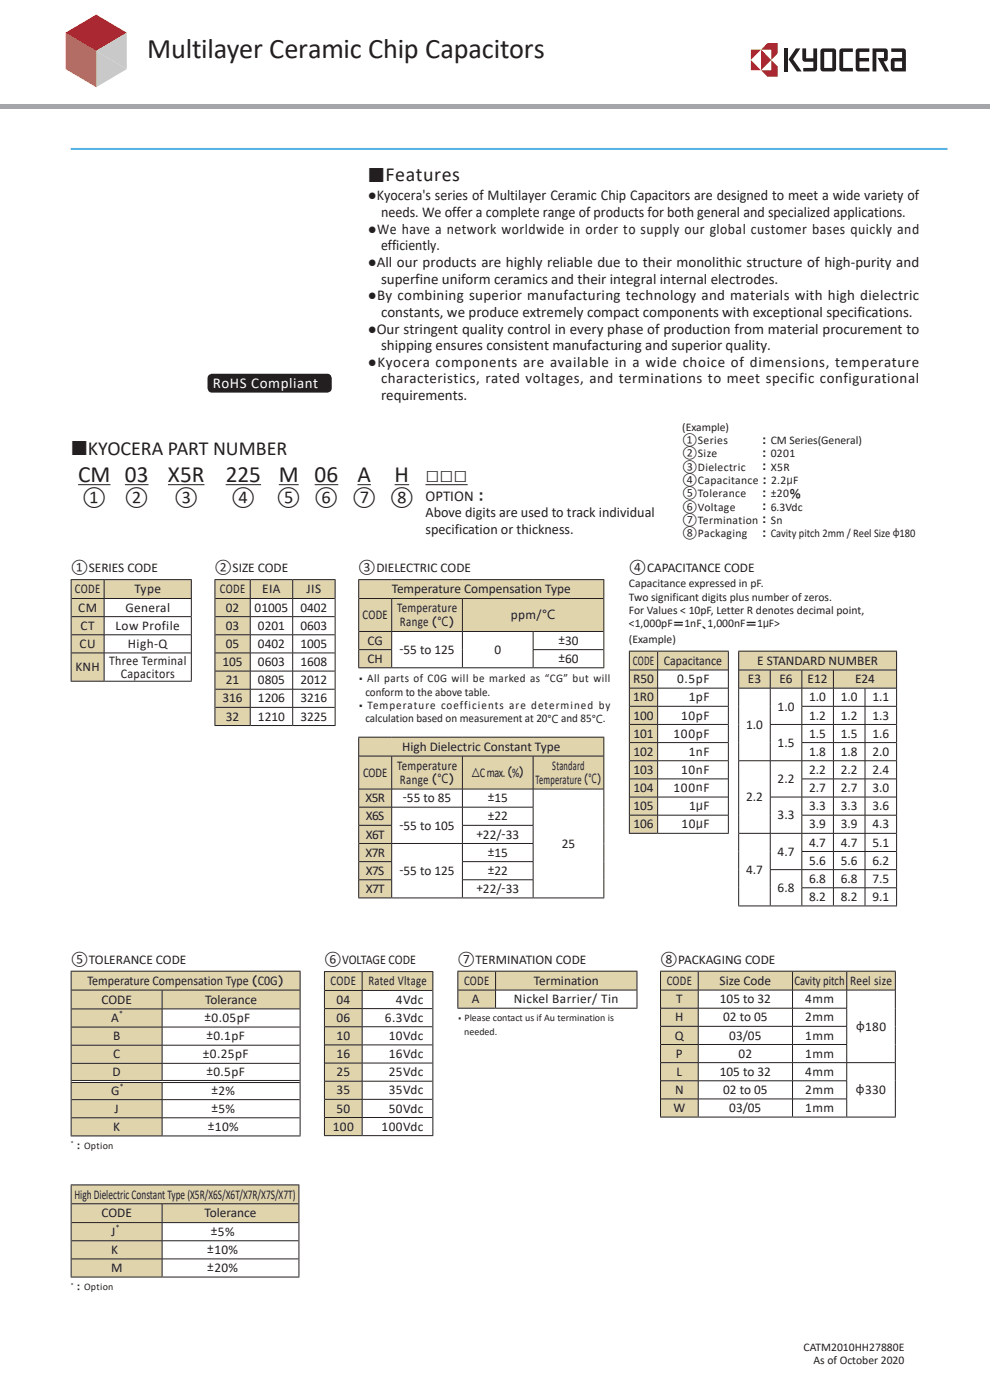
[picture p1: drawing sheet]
<svg xmlns="http://www.w3.org/2000/svg" width="210mm" height="297mm" viewBox="0 0 210 297" stroke-linecap="round" stroke-linejoin="round" font-family="sans-serif">
<defs><g id="words">
<text font-size="6" fill="#231f20" x="31.3" y="12.4">Multilayer Ceramic Chip Capacitors</text>
<g font-size="4.9" fill="#231f20">
<text x="16.6" y="102.3">CM 03</text>
<text x="35.6" y="102.3">X5R</text>
<text x="47.9" y="102.3">225</text>
<text x="59.1" y="102.3">M 06</text>
<text x="75.8" y="102.3">A</text>
<text x="83.7" y="102.3">H</text>
<text x="90.3" y="102.3">□□□</text>
</g>
<g font-size="4.2" fill="#231f20">
<text x="78" y="38.6">■Features</text>
<text x="15" y="96.6">■KYOCERA PART NUMBER</text>
</g>
<g font-size="3.9" fill="#231f20">
<text x="17.4" y="106.9">①</text>
<text x="26.4" y="106.9">②</text>
<text x="36.9" y="106.9">③</text>
<text x="49" y="106.9">④</text>
<text x="58.7" y="106.9">⑤</text>
<text x="66.7" y="106.9">⑥</text>
<text x="74.7" y="106.9">⑦</text>
<text x="82.7" y="106.9">⑧</text>
</g>
<g font-size="3.2" fill="#231f20">
<text x="78" y="42.5">●Kyocera's series of Multilayer Ceramic Chip Capacitors are designed to meet a wide variety of</text>
<text x="80.8" y="46.1">needs. We offer a complete range of products for both general and specialized applications.</text>
<text x="78" y="49.6">●We have a network worldwide in order to supply our global customer bases quickly and</text>
<text x="80.8" y="53.1">efficiently.</text>
<text x="78" y="56.6">●All our products are highly reliable due to their monolithic structure of high-purity and</text>
<text x="78" y="63.7">●By combining superior manufacturing technology and materials with high dielectric</text>
<text x="80.8" y="60.2">superfine uniform ceramics and their integral internal electrodes.</text>
<text x="78" y="70.8">●Our stringent quality control in every phase of production from material procurement to</text>
<text x="80.8" y="67.2">constants, we produce extremely compact components with exceptional specifications.</text>
<text x="78" y="77.8">●Kyocera components are available in a wide choice of dimensions, temperature</text>
<text x="80.8" y="74.3">shipping ensures consistent manufacturing and superior quality.</text>
<text x="80.8" y="81.3">characteristics, rated voltages, and terminations to meet specific configurational</text>
<text x="80.8" y="84.9">requirements.</text>
<text x="90.3" y="106.3">OPTION ：</text>
</g>
<text font-size="3.2" fill="#fff" x="45.2" y="82.3">RoHS Compliant</text>
<g font-size="3.1" fill="#231f20">
<text x="90.3" y="109.8">Above digits are used to track individual</text>
<text x="90.3" y="113.3">specification or thickness.</text>
</g>
<g font-size="2.8" fill="#231f20">
<text x="15" y="121.4">①SERIES CODE</text>
<text x="15.9" y="125.9">CODE</text>
<text x="28.5" y="125.9">Type</text>
<text x="45.5" y="121.4">②SIZE CODE</text>
<text x="46.7" y="125.9">CODE</text>
<text x="55.6" y="125.9">EIA</text>
<text x="65" y="125.9">JIS</text>
<text x="76" y="121.4">③DIELECTRIC CODE</text>
<text x="83.1" y="125.9">Temperature Compensation Type</text>
<text x="133.4" y="121.4">④CAPACITANCE CODE</text>
<text x="16.6" y="129.8">CM</text>
<text x="26.6" y="129.8">General</text>
<text x="47.9" y="129.8">02</text>
<text x="54" y="129.8">01005</text>
<text x="63.7" y="129.8">0402</text>
<text x="76.9" y="131.4">CODE</text>
<text x="84.2" y="129.9">Temperature</text>
<text x="108.4" y="131.4">ppm/℃</text>
<text x="16.9" y="137.5">CU</text>
<text x="17.1" y="133.6">CT</text>
<text x="24.5" y="133.6">Low Profile</text>
<text x="27.1" y="137.5">High-Q</text>
<text x="47.9" y="133.6">03</text>
<text x="47.9" y="137.5">05</text>
<text x="54.7" y="133.6">0201</text>
<text x="54.7" y="137.5">0402</text>
<text x="63.7" y="133.6">0603</text>
<text x="63.7" y="137.5">1005</text>
<text x="78" y="136.8">CG</text>
<text x="84.8" y="132.9">Range （℃）</text>
<text x="118.5" y="136.6">±30</text>
<text x="16" y="142.4">KNH</text>
<text x="23.1" y="141">Three Terminal</text>
<text x="25.6" y="143.8">Capacitors</text>
<text x="47.2" y="141.3">105</text>
<text x="54.7" y="141.3">0603</text>
<text x="63.7" y="141.3">1608</text>
<text x="78" y="140.6">CH</text>
<text x="84.7" y="138.5">-55 to 125</text>
<text x="104.9" y="138.7">0</text>
<text x="118.5" y="140.4">±60</text>
<text x="134.2" y="141">CODE</text>
<text x="140.8" y="141">Capacitance</text>
<text x="160.6" y="141.1">E STANDARD NUMBER</text>
<text x="47.2" y="149">316</text>
<text x="47.9" y="145.2">21</text>
<text x="54.7" y="145.2">0805</text>
<text x="54.7" y="149">1206</text>
<text x="63.7" y="145.2">2012</text>
<text x="63.7" y="149">3216</text>
<text x="134.3" y="145">R50</text>
<text x="134.3" y="148.8">1R0</text>
<text x="143.7" y="145">0.5pF</text>
<text x="146.1" y="148.8">1pF</text>
<text x="158.6" y="145">E3</text>
<text x="165.3" y="145">E6</text>
<text x="171.3" y="145">E12</text>
<text x="171.7" y="148.8">1.0</text>
<text x="178.4" y="148.8">1.0</text>
<text x="181.4" y="145">E24</text>
<text x="185.1" y="148.8">1.1</text>
<text x="47.9" y="152.9">32</text>
<text x="54.7" y="152.9">1210</text>
<text x="63.7" y="152.9">3225</text>
<text x="134.4" y="152.7">100</text>
<text x="144.5" y="152.7">10pF</text>
<text x="158.3" y="154.6">1.0</text>
<text x="165" y="150.7">1.0</text>
<text x="171.7" y="152.7">1.2</text>
<text x="178.4" y="152.7">1.2</text>
<text x="185.1" y="152.7">1.3</text>
<text x="85.3" y="159.3">High Dielectric Constant Type</text>
<text x="134.4" y="156.5">101</text>
<text x="134.4" y="160.4">102</text>
<text x="142.9" y="156.5">100pF</text>
<text x="146.1" y="160.4">1nF</text>
<text x="165" y="158.4">1.5</text>
<text x="171.7" y="156.5">1.5</text>
<text x="171.7" y="160.4">1.8</text>
<text x="178.4" y="156.5">1.5</text>
<text x="178.4" y="160.4">1.8</text>
<text x="185.1" y="156.5">1.6</text>
<text x="185.1" y="160.4">2.0</text>
<text x="77" y="164.8">CODE</text>
<text x="84.2" y="163.3">Temperature</text>
<text x="84.8" y="166.3">Range （℃）</text>
<text x="100" y="164.9">△C max.（%）</text>
<text x="113.6" y="166.3">Temperature （℃）</text>
<text x="117.2" y="163.3">Standard</text>
<text x="134.4" y="164.2">103</text>
<text x="144.5" y="164.2">10nF</text>
<text x="165" y="166.1">2.2</text>
<text x="171.7" y="164.2">2.2</text>
<text x="178.4" y="164.2">2.2</text>
<text x="185.1" y="164.2">2.4</text>
<text x="77.5" y="170.2">X5R</text>
<text x="85.5" y="170">-55 to 85</text>
<text x="103.5" y="170">±15</text>
<text x="103.5" y="173.9">±22</text>
<text x="134.4" y="171.9">105</text>
<text x="134.4" y="168">104</text>
<text x="142.9" y="168">100nF</text>
<text x="146.2" y="171.9">1µF</text>
<text x="158.3" y="170">2.2</text>
<text x="165" y="173.8">3.3</text>
<text x="171.7" y="168.1">2.7</text>
<text x="171.7" y="171.9">3.3</text>
<text x="178.4" y="168.1">2.7</text>
<text x="178.4" y="171.9">3.3</text>
<text x="185.1" y="168.1">3.0</text>
<text x="185.1" y="171.9">3.6</text>
<text x="77.6" y="177.9">X6T</text>
<text x="77.6" y="174.1">X6S</text>
<text x="84.7" y="175.8">-55 to 105</text>
<text x="101" y="177.7">+22/-33</text>
<text x="119.2" y="179.8">25</text>
<text x="134.4" y="175.7">106</text>
<text x="144.6" y="175.7">10µF</text>
<text x="171.7" y="175.8">3.9</text>
<text x="171.7" y="179.6">4.7</text>
<text x="178.4" y="175.8">3.9</text>
<text x="178.4" y="179.6">4.7</text>
<text x="185.1" y="175.8">4.3</text>
<text x="185.1" y="179.6">5.1</text>
<text x="77.5" y="181.8">X7R</text>
<text x="77.6" y="185.6">X7S</text>
<text x="84.7" y="185.4">-55 to 125</text>
<text x="103.5" y="181.6">±15</text>
<text x="103.5" y="185.4">±22</text>
<text x="158.3" y="185.4">4.7</text>
<text x="165" y="181.5">4.7</text>
<text x="171.7" y="183.5">5.6</text>
<text x="178.4" y="183.5">5.6</text>
<text x="185.1" y="183.5">6.2</text>
<text x="77.6" y="189.4">X7T</text>
<text x="101" y="189.3">+22/-33</text>
<text x="165" y="189.2">6.8</text>
<text x="171.7" y="187.3">6.8</text>
<text x="171.7" y="191.1">8.2</text>
<text x="178.4" y="187.3">6.8</text>
<text x="178.4" y="191.1">8.2</text>
<text x="185.1" y="187.3">7.5</text>
<text x="185.1" y="191.1">9.1</text>
<text x="15" y="204.4">⑤TOLERANCE CODE</text>
<text x="18.6" y="208.9">Temperature Compensation Type （C0G）</text>
<text x="68.7" y="204.5">⑥VOLTAGE CODE</text>
<text x="70.1" y="209">CODE</text>
<text x="78.1" y="209">Rated Vltage</text>
<text x="97" y="204.4">⑦TERMINATION CODE</text>
<text x="98.4" y="208.9">CODE</text>
<text x="113.2" y="208.9">Termination</text>
<text x="140" y="204.4">⑧PACKAGING CODE</text>
<text x="141.4" y="208.9">CODE</text>
<text x="152.7" y="208.9">Size Code</text>
<text x="168.5" y="208.9">Cavity pitch</text>
<text x="180.3" y="208.9">Reel size</text>
<text x="21.5" y="212.9">CODE</text>
<text x="43.5" y="212.9">Tolerance</text>
<text x="71.3" y="212.9">04</text>
<text x="84" y="212.9">4Vdc</text>
<text x="100.1" y="212.8">A</text>
<text x="109" y="212.8">Nickel Barrier/ Tin</text>
<text x="143.4" y="212.8">T</text>
<text x="152.7" y="212.8">105 to 32</text>
<text x="170.8" y="212.8">4mm</text>
<text x="23.6" y="216.8">A</text>
<text x="24" y="220.7">B</text>
<text x="43.4" y="216.7">±0.05pF</text>
<text x="43.8" y="220.5">±0.1pF</text>
<text x="71.3" y="216.8">06</text>
<text x="71.3" y="220.6">10</text>
<text x="81.7" y="216.8">6.3Vdc</text>
<text x="82.5" y="220.6">10Vdc</text>
<text x="143.2" y="220.5">Q</text>
<text x="143.2" y="216.7">H</text>
<text x="153.4" y="216.7">02 to 05</text>
<text x="154.7" y="220.5">03/05</text>
<text x="170.8" y="220.5">1mm</text>
<text x="170.8" y="216.7">2mm</text>
<text x="181.6" y="218.4">φ180</text>
<text x="24" y="224.5">C</text>
<text x="43" y="224.4">±0.25pF</text>
<text x="71.3" y="224.5">16</text>
<text x="82.5" y="224.5">16Vdc</text>
<text x="143.4" y="224.4">P</text>
<text x="156.7" y="224.4">02</text>
<text x="170.8" y="224.4">1mm</text>
<text x="23.6" y="232.4">G</text>
<text x="23.9" y="228.3">D</text>
<text x="43.8" y="228.1">±0.5pF</text>
<text x="44.9" y="232.2">±2%</text>
<text x="71.3" y="228.3">25</text>
<text x="71.3" y="232.2">35</text>
<text x="82.5" y="228.3">25Vdc</text>
<text x="82.5" y="232.2">35Vdc</text>
<text x="143.2" y="232.1">N</text>
<text x="143.5" y="228.2">L</text>
<text x="152.7" y="228.2">105 to 32</text>
<text x="153.4" y="232.1">02 to 05</text>
<text x="170.8" y="232.1">2mm</text>
<text x="170.8" y="228.2">4mm</text>
<text x="181.6" y="231.9">φ330</text>
<text x="24" y="239.9">K</text>
<text x="24.3" y="236.1">J</text>
<text x="44.1" y="239.7">±10%</text>
<text x="44.9" y="235.9">±5%</text>
<text x="70.6" y="239.9">100</text>
<text x="71.3" y="236">50</text>
<text x="80.9" y="239.9">100Vdc</text>
<text x="82.5" y="236">50Vdc</text>
<text x="142.8" y="235.9">W</text>
<text x="154.7" y="235.9">03/05</text>
<text x="170.8" y="235.9">1mm</text>
<text x="15.8" y="254.3">High Dielectric Constant Type (X5R/X6S/X6T/X7R/X7S/X7T)</text>
<text x="21.5" y="258.3">CODE</text>
<text x="23.6" y="262.2">J</text>
<text x="43.4" y="258.3">Tolerance</text>
<text x="44.7" y="262">±5%</text>
<text x="23.6" y="266">K</text>
<text x="23.6" y="269.9">M</text>
<text x="44" y="265.9">±10%</text>
<text x="44" y="269.7">±20%</text>
</g>
<g font-size="2.5" fill="#231f20">
<text x="144.7" y="91.4">(Example)</text>
<text x="144.7" y="94.2">①Series</text>
<text x="161.6" y="94.3">： CM Series(General)</text>
<text x="144.7" y="97.1">②Size</text>
<text x="144.7" y="99.9">③Dielectric</text>
<text x="161.6" y="97.2">： 0201</text>
<text x="161.6" y="100">： X5R</text>
<text x="144.7" y="102.7">④Capacitance ： 2.2µF</text>
<text x="144.7" y="105.5">⑤Tolerance</text>
<text x="161.6" y="105.6">： ±20％</text>
<text x="144.7" y="108.3">⑥Voltage</text>
<text x="144.7" y="111.2">⑦Termination ： Sn</text>
<text x="144.7" y="114">⑧Packaging</text>
<text x="161.6" y="108.4">： 6.3Vdc</text>
<text x="161.6" y="114.1">： Cavity pitch 2mm / Reel Size φ180</text>
<text x="133.4" y="124.6">Capacitance expressed in pF.</text>
<text x="133.4" y="127.4">Two significant digits plus number of zeros.</text>
<text x="133.4" y="130.2">For Values &lt; 10pF, Letter R denotes decimal point,</text>
<text x="133.4" y="133.1">&lt;1,000pF＝1nF、1,000nF＝1µF&gt;</text>
<text x="133.4" y="136.4">(Example)</text>
<text x="76" y="144.9">・ All parts of C0G will be marked as “CG” but will</text>
<text x="77.5" y="147.6">conform to the above table.</text>
<text x="76" y="150.5">・ Temperature coefficients are determined by</text>
<text x="77.5" y="153.2">calculation based on measurement at 20℃ and 85℃.</text>
<text x="170.4" y="286.5">CATM2010HH27880E</text>
<text x="172.5" y="289.3">As of October 2020</text>
</g>
<g font-size="2.1" fill="#231f20">
<text x="97" y="216.8">・ Please contact us if Au termination is</text>
<text x="98.5" y="219.5">needed.</text>
<text x="16.2" y="243.9">： Option</text>
<text x="16.2" y="273.8">： Option</text>
</g>
<g font-size="1.6" fill="#231f20">
<text x="25.3" y="215.6">*</text>
<text x="25.5" y="231.1">*</text>
<text x="24.6" y="260.9">*</text>
</g>
<g font-size="1.2" fill="#231f20">
<text x="15" y="243">*</text>
<text x="15" y="272.9">*</text>
</g>
</g></defs>
<path d="M-.1 22h209.3v1h-209.3z" fill="#a4a5a9"/>
<path d="M20.4 3.1l6.5 3.8-6.5 3.9z" fill="#e51713"/>
<g fill="#c8c9ca">
<path d="M20.4 10.8l6.5-3.9v7.8z"/>
<path d="M20.4 10.8l6.5 3.9-6.5 3.8z"/>
</g>
<path d="M13.9 6.9l6.5-3.8v7.7z" fill="#e60022"/>
<g fill="#e71b18">
<path d="M13.9 6.9l6.5 3.9-6.5 3.9z"/>
<path d="M13.9 14.7l6.5-3.9v7.7z"/>
</g>
<g fill="#231f20">
<path d="M166.4 10.3h.8v4.9h-.8z"/>
<path d="M168.8 10.3h1l-1.6 2.3 1.9 2.6h-1.1l-1.7-2.6z"/>
<path d="M185.1 10.3h2.9l.3 .5v1.6a.66 .66 0 0 1-.9 .6l1.2 2.2h-.9l-1.5-2.9h1.3v-1.3h-1.6v4.2h-.8z"/>
<path d="M181.8 10.3h2.6v.7h-2.1v1.3h2v.7h-2v1.4h2.1v.8h-2.3l-.5-.3-.1-4.1z"/>
<path d="M178.3 10.3h2.6v.7h-2v3.4h2v.8h-2.3l-.5-.3-.1-4.1z"/>
<path d="M170.2 10.3h.8v2.1h1.5v-2.1h.8v4.3l-.2 .5-2.7 .1v-.8h2.1v-1.3h-1.7l-.5-.3z"/>
<path d="M189.1 10.3v.7h2.3v1.3h-1.9l-.5 .3v2.3l.5 .3h2.7l-.1-4.6-.5-.3zM189.8 13h1.6v1.4h-1.6z"/>
<path d="M174.3 10.3h2.5l.5 .3v4l-.2 .5-2.5 .1-.5-.3-.1-4.1zM174.8 11v3.4h1.7v-3.4z"/>
</g>
<g fill="#e41d2f">
<path d="M159.3 10.5h2.1l-2.1 2.2z"/>
<path d="M159.3 12.7l2.1 2.2h-2.1z"/>
<path d="M161.4 10.5l2.2 2.2-2.2 2.2z"/>
<path d="M162.8 9.1h2.2v2.2l-1.4 1.4v-2.2h-2.2z"/>
<path d="M163.6 12.7l1.4 1.4v2.2h-2.2l-1.4-1.4h2.2z"/>
</g>
<path d="M209.2 22h.9v1h-.9z" fill="#a4a5a9"/>
<path d="M164.1 284.2h28.7v6.3h-28.7z" fill="#d8d8d8"/>
<path d="M76.1 156.4h52v4h-52zM76.1 160.4h7v7h-7zM83.1 160.4h15v7h-15zM98.1 160.4h15v7h-15zM113.1 160.4h15v7h-15zM76.1 167.4h7v3.8h-7zM76.1 171.2h7v3.9h-7zM76.1 175.1h7v3.8h-7zM76.1 178.9h7v3.9h-7zM76.1 182.8h7v3.8h-7zM76.1 186.6h7v3.9h-7z" fill="#e0d4ad"/>
<g fill="none" stroke="#231f20" stroke-width=".21">
<path d="M76 156.4h52.2M76.1 156.5v33.9M128.1 156.5v33.9M76.2 160.4h51.8M76.2 167.4h51.8M76.2 171.2h36.9M76.2 175.1h6.9M76.2 178.9h36.9M83.1 160.4v6.9M83.1 167.4v3.8M83.1 171.3v3.7M83.1 175.1v3.8"/>
<path d="M83.1 179v3.7M98 175.1h15.1M98.1 160.4v6.9M98.1 167.4v3.8M98.1 171.3v3.7M98.1 175.1v3.8M98.1 179v3.7M113.1 160.4v6.9M113.1 167.4v3.8M113.1 171.3v3.7M113.1 175.1v3.8M113.1 179v3.7"/>
<path d="M76 190.5h52.2M76.2 182.8h6.9M76.2 186.6h6.8M83.1 182.8v7.6M98 182.8h15.1M98.1 182.8v7.6M98.1 186.6h14.9M113.1 182.8v7.6"/>
</g>
<path d="M76.1 123h52v4h-52zM76.1 127h7v7h-7zM83.1 127h15v7h-15zM98.1 127h30v7h-30zM76.1 134h7v3.8h-7zM76.1 137.8h7v3.9h-7z" fill="#e0d4ad"/>
<g fill="none" stroke="#231f20" stroke-width=".21">
<path d="M76 123h52.2M76.1 123.1v18.5M76.2 127h51.8M76.2 134h51.8M76.2 137.8h6.9M83.1 127v6.9M83.1 134v3.8M83.1 137.9v3.7M98.1 127v6.9M98.1 134v7.6M113 137.8h15M113.1 134v3.8"/>
<path d="M113.1 137.9v3.7M128.1 123.1v18.5M76 141.7h52.2"/>
</g>
<path d="M45.6 123h7.5v4h-7.5zM53.1 123h9v4h-9zM62.1 123h9v4h-9zM45.6 127h7.5v3.8h-7.5zM45.6 130.8h7.5v3.9h-7.5zM45.6 134.7h7.5v3.8h-7.5zM45.6 138.5h7.5v3.9h-7.5zM45.6 142.4h7.5v3.8h-7.5zM45.6 146.2h7.5v3.9h-7.5zM45.6 150.1h7.5v3.8h-7.5z" fill="#e0d4ad"/>
<g fill="none" stroke="#231f20" stroke-width=".21">
<path d="M45.5 123h25.7M45.6 123.1v30.7M45.7 127h25.3M45.7 130.8h25.3M45.7 134.7h25.3M45.7 138.5h25.3M53.1 123.1v3.8M53.1 127v3.8M53.1 130.9v3.7M53.1 134.7v3.8M53.1 138.6v3.7M62.1 123.1v3.8"/>
<path d="M62.1 127v3.8M62.1 130.9v3.7M62.1 134.7v3.8M62.1 138.6v3.7M71.1 123.1v30.7M45.5 153.9h25.7M45.7 142.4h25.3M45.7 146.2h25.3M45.7 150.1h25.3M53.1 142.4v3.8M53.1 146.3v3.7M53.1 150.1v3.7"/>
<path d="M62.1 142.4v3.8M62.1 146.3v3.7M62.1 150.1v3.7"/>
</g>
<path d="M15.1 123h7v4h-7zM22.1 123h18.5v4h-18.5zM15.1 127h7v3.8h-7zM15.1 130.8h7v3.9h-7zM15.1 134.7h7v3.8h-7zM15.1 138.5h7v6h-7z" fill="#e0d4ad"/>
<g fill="none" stroke="#231f20" stroke-width=".21">
<path d="M15 123h25.7M15.1 123.1v21.3M15.2 127h25.5M15.2 130.8h25.3M15.2 134.7h25.3M15.2 138.5h25.3M22.1 123.1v3.8M22.1 127v3.8M22.1 130.9v3.7M22.1 134.7v3.8M22.1 138.6v5.8M40.6 123.1v3.8"/>
<path d="M40.6 127v17.4M15 144.5h25.7"/>
</g>
<path d="M15.1 206h48.6v4h-48.6zM15.1 210h19.3v4h-19.3zM34.4 210h29.3v4h-29.3zM15.1 214h19.3v3.9h-19.3zM15.1 217.9h19.3v3.8h-19.3zM15.1 221.7h19.3v3.9h-19.3zM15.1 225.6h19.3v3.8h-19.3zM15.1 229.4h19.3v3.9h-19.3zM15.1 233.3h19.3v3.8h-19.3zM15.1 237.1h19.3v3.9h-19.3z" fill="#e0d4ad"/>
<path d="M15.2 229.4h48.4" fill="none" stroke="#fff" stroke-width=".53"/>
<g fill="none" stroke="#231f20" stroke-width=".21">
<path d="M15 206h48.7M15.1 206.1v34.8M15.2 210h48.4M15.2 214h48.4M15.2 217.9h48.4M34.4 210.1v3.9M34.4 214.1v3.7M34.4 217.9v3.8M63.7 206.1v34.8M15.2 221.7h48.4M15.2 225.6h48.4M15.2 233.3h48.4"/>
<path d="M15.2 237.1h48.4M15.2 229.2h48.4M15.2 229.7h48.4M34.4 221.8v3.7M34.4 225.6v3.6M34.4 229.7v3.5M34.4 233.3v3.8M34.4 237.2v3.7M15 241h48.7"/>
</g>
<path d="M15.1 251.4h48.3v4h-48.3zM15.1 255.4h19.3v4h-19.3zM34.4 255.4h29v4h-29zM15.1 259.4h19.3v3.8h-19.3zM15.1 263.2h19.3v3.9h-19.3zM15.1 267.1h19.3v3.8h-19.3z" fill="#e0d4ad"/>
<path d="M15 251.4h48.5M15.1 251.5v19.3M15.2 255.4h48.1M15.2 259.4h48.1M34.4 255.4v3.9M34.4 259.4v3.8M63.4 251.5v19.3M15 270.9h48.5M15.2 263.2h48.1M15.2 267.1h48.1M34.4 263.3v3.7M34.4 267.1v3.7" fill="none" stroke="#231f20" stroke-width=".21"/>
<path d="M68.8 206.1h8v4h-8zM76.8 206.1h15v4h-15zM68.8 210.1h8v3.9h-8zM68.8 214h8v3.8h-8zM68.8 217.8h8v3.9h-8zM68.8 221.7h8v3.8h-8zM68.8 225.5h8v3.9h-8zM68.8 229.4h8v3.8h-8zM68.8 233.2h8v3.9h-8zM68.8 237.1h8v3.8h-8z" fill="#e0d4ad"/>
<g fill="none" stroke="#231f20" stroke-width=".21">
<path d="M68.7 206.1h23.2M68.8 206.2v34.6M68.9 210.1h22.8M68.9 214h22.8M68.9 217.8h22.8M76.8 206.2v3.9M76.8 210.2v3.7M76.8 214v3.8M76.8 217.9v3.7M91.8 206.2v34.6M68.9 221.7h22.8M68.9 225.5h22.8"/>
<path d="M68.9 229.4h22.8M68.9 233.2h22.8M68.9 237.1h22.8M76.8 221.7v3.8M76.8 225.6v3.7M76.8 229.4v3.8M76.8 233.3v3.7M76.8 237.1v3.7M68.7 240.9h23.2"/>
</g>
<path d="M97.1 206h8v4h-8zM105.1 206h30v4h-30zM97.1 210h8v3.9h-8z" fill="#e0d4ad"/>
<path d="M97 206h38.2M97 213.9h38.2M97.1 206.1v7.7M97.2 210h37.8M105.1 206.1v3.9M105.1 210.1v3.7M135.1 206.1v7.7" fill="none" stroke="#231f20" stroke-width=".21"/>
<path d="M140.1 206h8v4h-8zM148.1 206h20v4h-20zM168.1 206h11.5v4h-11.5zM179.6 206h10.3v4h-10.3zM140.1 210h8v3.9h-8zM140.1 213.9h8v3.8h-8zM140.1 217.7h8v3.9h-8zM140.1 221.6h8v3.8h-8zM140.1 225.4h8v3.9h-8zM140.1 229.3h8v3.8h-8zM140.1 233.1h8v3.9h-8z" fill="#e0d4ad"/>
<g fill="none" stroke="#231f20" stroke-width=".21">
<path d="M16.6 102.8h6.8M26.5 102.8h5M35.6 102.8h7.8M47.9 102.8h7.5M59.1 102.8h4.3M66.7 102.8h5.1M75.8 102.8h2.9M83.7 102.8h3.1M90.3 102.8h8.9M140 206h50M140.1 206.1v30.8M140.2 210h49.6"/>
<path d="M140.2 213.9h39.5M140.2 217.7h39.5M148.1 206.1v3.9M148.1 210.1v3.7M148.1 213.9v3.8M148.1 217.8v3.7M168.1 206.1v3.9M168.1 210.1v3.7M168.1 213.9v3.8M168.1 217.8v3.7M179.6 206.1v3.9M179.6 210.1v3.7"/>
<path d="M179.6 213.9v3.8M179.6 217.8v3.7M189.9 206.1v30.8M140 237h50M140.2 229.3h39.5M140.2 233.1h39.5M140.2 221.6h39.5M140.2 225.4h49.6M148.1 221.6v3.8M148.1 225.5v3.7M148.1 229.3v3.8M148.1 233.2v3.7"/>
<path d="M168.1 221.6v3.8M168.1 225.5v3.7M168.1 229.3v3.8M168.1 233.2v3.7M179.6 221.6v3.8M179.6 225.5v3.7M179.6 229.3v3.8M179.6 233.2v3.7"/>
</g>
<path d="M133.5 138.1h6v4h-6zM139.5 138.1h15v4h-15zM133.5 142.1h6v3.9h-6zM133.5 146h6v3.8h-6zM133.5 149.8h6v3.9h-6zM133.5 153.7h6v3.8h-6zM133.5 157.5h6v3.9h-6zM133.5 161.4h6v3.8h-6zM133.5 165.2h6v3.9h-6zM133.5 169.1h6v3.8h-6zM133.5 172.9h6v3.9h-6z" fill="#e0d4ad"/>
<g fill="none" stroke="#231f20" stroke-width=".21">
<path d="M133.4 138.1h21.2M133.5 138.2v38.5M139.5 138.2v3.9M154.5 138.2v38.5M133.6 142.1h20.8M133.6 146h20.8M133.6 149.8h20.8M133.6 153.7h20.8M133.6 157.5h20.8M139.5 142.2v3.7M139.5 146v3.8M139.5 149.9v3.7"/>
<path d="M139.5 153.7v3.8M139.5 157.6v3.7M133.4 176.8h21.2M133.6 161.4h20.8M133.6 165.2h20.8M133.6 169.1h20.8M133.6 172.9h20.8M139.5 161.4v3.8M139.5 165.3v3.7M139.5 169.1v3.8M139.5 173v3.7"/>
</g>
<path d="M156.7 138.1h33.5v4h-33.5zM156.7 142.1h6.7v3.9h-6.7zM163.4 142.1h6.7v3.9h-6.7zM170.1 142.1h6.7v3.9h-6.7zM176.8 142.1h13.4v3.9h-13.4z" fill="#e0d4ad"/>
<g fill="none" stroke="#231f20" stroke-width=".21">
<path d="M156.6 138.1h33.7M156.7 138.2v53.9M190.2 138.2v53.9M156.8 142.1h33.3M156.8 146h33.3M163.3 153.7h26.8M163.4 142.2v3.7M163.4 146v7.6M163.4 153.7v7.6M170 157.5h20.1M170.1 142.2v3.7M170.1 146v3.8"/>
<path d="M170.1 153.7v3.8M170.1 157.6v3.7M176.8 142.2v3.7M176.8 146v3.8M176.8 149.9v3.7M176.8 153.7v3.8M176.8 157.6v3.7M183.5 146v3.8M183.5 149.9v3.7M183.5 153.7v3.8M183.5 157.6v3.7M190.1 149.8l-20 .1v3.7"/>
<path d="M156.8 161.4h33.3M156.8 176.8h33.3M163.3 169.1h26.8M163.4 161.4v7.6M163.4 169.1v7.6M163.4 176.8v7.6M170 165.2h20.1M170 172.9h20.1M170.1 161.4v3.8M170.1 165.3v3.7M170.1 169.1v3.8M170.1 173v3.7"/>
<path d="M170.1 176.8v3.8M176.8 161.4v3.8M176.8 165.3v3.7M176.8 169.1v3.8M176.8 173v3.7M176.8 176.8v3.8M183.5 161.4v3.8M183.5 165.3v3.7M183.5 169.1v3.8M183.5 173v3.7M183.5 176.8v3.8M156.6 192.2h33.7"/>
<path d="M163.3 184.5h26.8M163.4 184.5v7.6M170 180.6h20.1M170.1 180.7v3.7M170.1 184.5v3.8M176.8 180.7v3.7M176.8 184.5v3.8M176.8 188.4v3.7M183.5 180.7v3.7M183.5 184.5v3.8M183.5 188.4v3.7M190.1 188.3l-20 .1v3.7"/>
</g>
<path d="M44.4 79.5l.6-.2h24.4a.94 .94 0 0 1 1 1v2a.94 .94 0 0 1-1 1h-24.4a.94 .94 0 0 1-1-1v-2z" fill="#231f20"/>
<path d="M15 31.6h186" fill="none" stroke="#48ace0" stroke-width=".4"/>
<use href="#words"/>
</svg>
